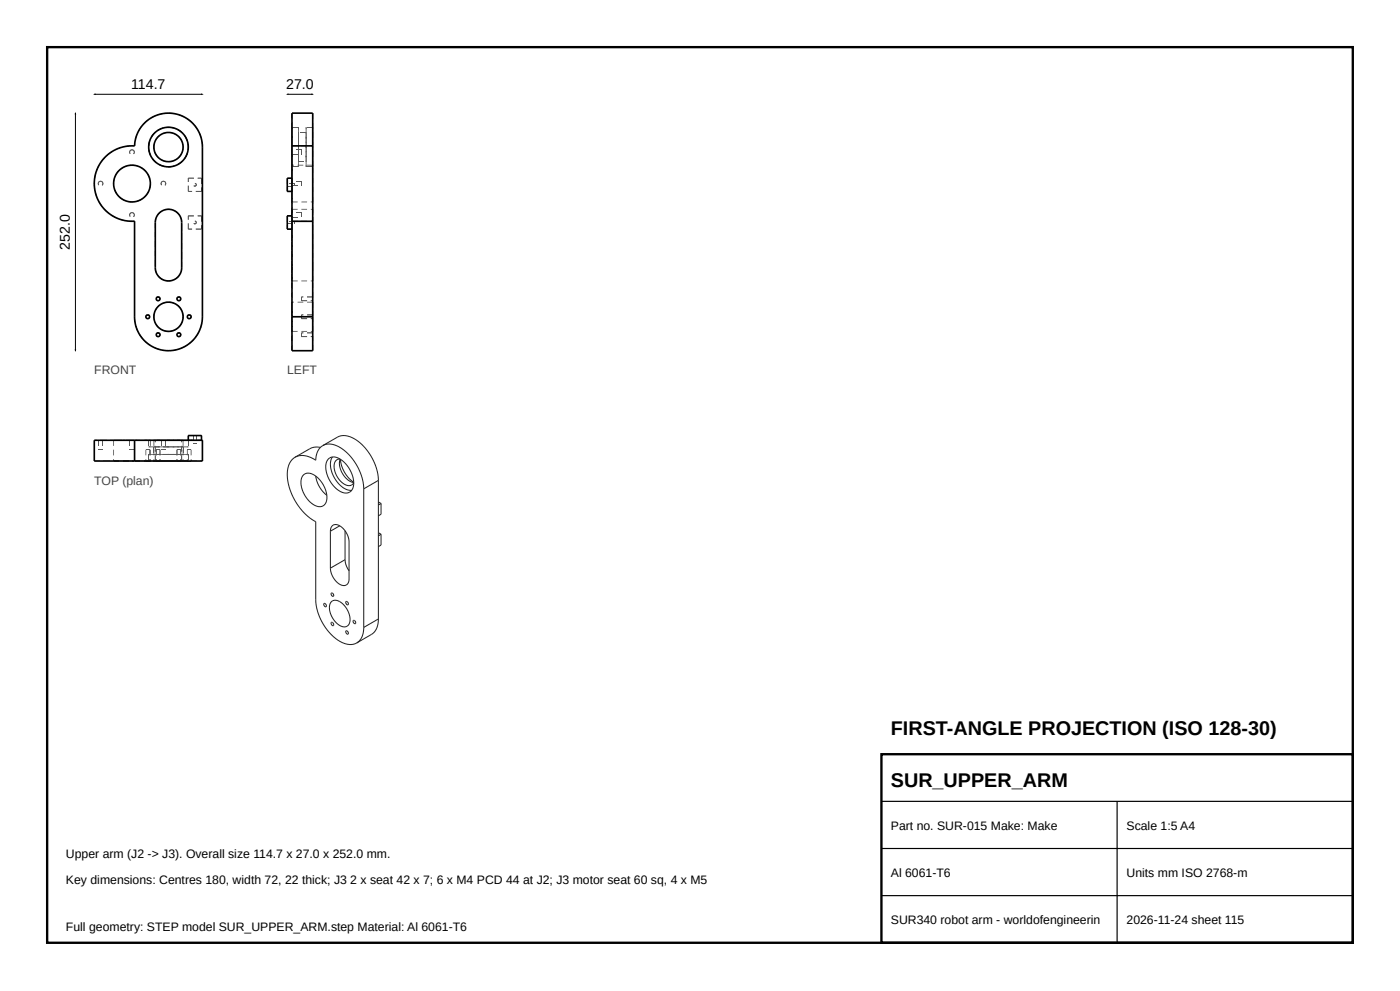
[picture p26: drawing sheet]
<svg xmlns="http://www.w3.org/2000/svg" width="297mm" height="210mm" viewBox="0 0 297 210" stroke-linecap="round" stroke-linejoin="round" font-family="sans-serif">
<defs><g id="words">
<g font-size="4.2">
<text x="189" y="156">FIRST-ANGLE PROJECTION (ISO 128-30)</text>
<text x="189" y="167">SUR_UPPER_ARM</text>
</g>
<g font-size="3">
<text x="27.8" y="18.8">114.7</text>
<text x="60.7" y="18.8">27.0</text>
<text x="14.8" y="53" transform="rotate(-90 14.8 53)">252.0</text>
</g>
<g font-size="2.6" fill="#444">
<text x="20" y="79.4">FRONT</text>
<text x="60.9" y="79.4">LEFT</text>
<text x="20" y="102.8">TOP (plan)</text>
</g>
<g font-size="2.6">
<text x="189" y="176">Part no. SUR-015 Make: Make</text>
<text x="239" y="176">Scale 1:5 A4</text>
<text x="14" y="182">Upper arm (J2 -&gt; J3). Overall size 114.7 x 27.0 x 252.0 mm.</text>
<text x="189" y="186">Al 6061-T6</text>
<text x="239" y="186">Units mm ISO 2768-m</text>
<text x="14" y="187.5">Key dimensions: Centres 180, width 72, 22 thick; J3</text>
<text x="74.3" y="187.5">2 x seat 42 x 7; 6 x M4 PCD 44 at J2; J3 motor seat 60 sq, 4 x M5</text>
<text x="14" y="197.5">Full geometry: STEP model SUR_UPPER_ARM.step Material: Al 6061-T6</text>
<text x="189" y="196">SUR340 robot arm - worldofengineerin</text>
<text x="239" y="196">2026-11-24 sheet 115</text>
</g>
</g></defs>
<path d="M10 10h277v190h-277zM187 160h100v40h-100z" fill="none" stroke="#000" stroke-width=".5"/>
<path d="M187 170h100M187 180h100M237 170v30M187 190h100" fill="none" stroke="#000" stroke-width=".25"/>
<g fill="#555">
<path d="M41.4 38.8a.39 .39 0 0 1 .3 .6 .39 .39 0 0 1-.6 .1l.1-.2 .2 .2 .2-.2v-.3h-.3z"/>
<path d="M41.4 46.8a.39 .39 0 0 1 .3 .6 .39 .39 0 0 1-.6 .1l.1-.2 .2 .2 .2-.2v-.3h-.3z"/>
<path d="M42.9 66h.1v1.2h-.1zM42.9 64h.1v1.2h-.1zM42.9 62h.1v1.2h-.1zM42.9 60h.1v1.2h-.1zM42.9 58h.1v1.2h-.1zM42.9 56h.1v1.2h-.1zM42.9 54h.1v1.2h-.1zM42.9 52h.1v1.2h-.1zM42.9 50h.1v1.2h-.1zM42.9 48h.1v1.2h-.1zM42.9 46h.1v1.2h-.1zM42.9 44h.1v1.2h-.1zM42.9 42h.1v1.2h-.1zM42.9 40h.1v1.2h-.1zM42.9 38h.1v1.2h-.1zM42.9 36h.1v1.2h-.1zM42.9 34h.1v1.2h-.1zM42.9 32h.1v1.2h-.1z"/>
<path d="M28.5 67.2h.1v.5l.1 .7h-.1zM28.7 69.2l.2-.1 .2 .9 .2 .3h-.1zM29.6 71l.1-.1 .3 .7 .4 .3-.1 .1zM31 72.5l.4 .4 .5 .3-.1 .1-1-.7zM32.6 73.6l.4 .2 .7 .2-.1 .2-1.1-.5zM34.5 74.2l.8 .2 .3-.1v.2l-1.2-.1zM36.4 74.3h.7l.5-.2v.1l-1.2 .3zM38.3 73.8l.6-.1 .5-.4 .1 .1-1.1 .6zM40.1 72.8l.4-.2 .4-.5 .2 .1-.9 .8zM42.1 70.4l.1 .1-.6 1.1-.2-.1 .3-.3zM42.7 68.6h.2l-.3 1.2-.2-.1 .3-.6zM42.9 67.2h.1v.6h-.2z"/>
<path d="M42.8 30h.1l.1 1.2h-.1v-.5zM42.2 28.1h.1l.5 1.1-.2 .1v-.4zM41.1 26.5l.1-.1 .7 1-.1 .1-.4-.7zM39.7 25.1l.9 .7-.1 .1-.4-.5-.5-.2zM37.8 24.2l1.2 .5-.1 .1-.5-.3-.6-.1zM35.9 23.9l1.2 .1-.1 .2-.4-.2-.7 .1zM33.9 24.2l1.1-.3 .1 .2h-.4l-.8 .2zM32 24.9l1.1-.5v.2l-.7 .2-.3 .3zM30.5 26.2l.8-.8 .1 .1-.5 .4-.3 .4zM29.9 26.8l.1 .1-.3 .5-.3 .6-.1-.1zM28.9 28.6l.2 .1-.2 .4-.1 .7h-.2zM28.5 30.6h.2l-.1 .4h-.1z"/>
<path d="M28.5 46.9h.1v1.2h-.1zM28.5 48.9h.1v1.2h-.1zM28.5 50.9h.1v1.2h-.1zM28.5 52.9h.1v1.2h-.1zM28.5 54.9h.1v1.2h-.1zM28.5 56.9h.1v1.2h-.1zM28.5 58.9h.1v1.2h-.1zM28.5 60.9h.1v1.2h-.1zM28.5 62.9h.1v1.2h-.1zM28.5 64.9h.1v1.2h-.1zM28.5 66.9h.1v.3h-.1z"/>
<path d="M27.4 46.8l.6 .1 .5-.1v.2h-1.2zM25.4 46.4l.6 .3h.6l-.1 .2-1.1-.3zM23.7 45.5l.5 .5 .5 .1-.1 .2-1-.6zM22 44.4l.2-.1 .3 .5 .5 .3-.1 .1zM20.9 42.7h.1l.3 .5 .4 .5-.2 .1zM20.1 40.9l.2-.1 .1 .6 .3 .5-.2 .1zM19.9 38.8l.2 .1-.1 .5 .2 .6-.2 .1zM20.2 36.8l.2 .1-.3 .5v.7l-.1-.1zM21 35l.1 .1-.3 .4-.2 .6h-.2zM22.1 33.4l.2 .1-.4 .3-.4 .6-.1-.1zM22.7 32.8l1-.7 .1 .1-.5 .3-.4 .4zM24.4 31.7l1.1-.5 .1 .2-.5 .1-.6 .4zM26.3 31l1.2-.1v.1h-.5l-.6 .2zM28.3 30.9h.3l-.1 .2-.2-.1z"/>
<path d="M21.3 38.4a.59 .59 0 0 1 .6 .3 .59 .59 0 0 1-.2 .7l-.1-.2h.2v-.4l-.2-.3h-.3zM20.9 38.5l.4-.1v.1h-.2l-.2 .3v.4h.1l-.1 .1-.2-.4z"/>
<path d="M28 31.7a.59 .59 0 0 1 .6 .4 .59 .59 0 0 1-.2 .6l-.1-.1 .2-.1v-.4l-.3-.3-.2 .1zM27.6 31.8l.4-.1v.2l-.2-.1-.3 .3v.4h.2l-.1 .2-.2-.5z"/>
<path d="M28 35l1.2 .1v.2l-.5-.2h-.7zM30 35.5l.9 .7-.1 .1-.5-.5-.4-.2zM31.3 37l.1-.1 .5 1.1-.2 .1-.1-.7zM31.8 38.8h.2l-.2 1.2h-.1l.2-.5zM31.4 40.7l.1 .1-.7 1-.1-.2 .4-.2zM29 42.6l.7-.1 .4-.4 .1 .2-1.1 .5zM27.1 42.6l.6 .2 .5-.1 .1 .2-1.3-.1zM25.4 41.7l.3 .4 .6 .3v.1l-.9-.6-.1-.1zM24.2 40.1h.2l.2 .7 .3 .3-.2 .1zM24.1 38.1h.2l-.2 .7 .1 .5h-.2zM25 36.3l.2 .1-.5 .4-.2 .6-.1-.1zM25.6 35.7l1.1-.5 .1 .1-.5 .1-.6 .5zM27.5 35h.5v.1l-.5 .1z"/>
<path d="M28 45a.59 .59 0 0 1 .6 .4 .59 .59 0 0 1-.2 .6l-.1-.1 .2-.1v-.3l-.3-.3h-.2zM27.6 45.2l.4-.2v.2h-.2l-.3 .3v.3l.2 .1-.1 .1-.2-.4z"/>
<path d="M35.7 26.9l1.3 .2-.1 .2-.4-.2h-.8zM37.7 27.4l1 .7-.1 .1-.4-.4-.6-.3zM39.1 28.8l.2-.1 .5 1.1-.2 .1v-.5zM39.8 30.6h.2v1.2h-.2l.1-.6zM39.6 32.6l.2 .1-.6 1-.1-.1 .5-.6zM37.6 34.9l.6-.3 .4-.4 .1 .1-1 .7zM35.7 35.3h.8l.4-.2v.2l-1.2 .2zM33.9 34.8l.4 .3 .7 .1-.1 .2-1.1-.4zM32.2 33.7l.2-.1 .4 .6 .4 .2-.1 .2zM31.5 31.8h.2v.5l.3 .6-.2 .1zM31.7 29.8h.2l-.3 .7v.5h-.1zM32.7 28.2h.2l-.4 .3-.3 .6-.2-.1zM33.4 27.6l1.2-.5v.2l-.6 .1-.5 .3zM35.4 26.9h.3v.2h-.3z"/>
<path d="M34.7 38.4a.59 .59 0 0 1 .5 .3 .59 .59 0 0 1-.1 .7l-.2-.2h.2v-.4l-.2-.3h-.2zM34.3 38.5l.4-.1v.1h-.3l-.2 .3v.4h.2l-.2 .1-.1-.4z"/>
<path d="M39.9 39.4h.1v1.2h-.1zM39.9 37.8h.1v.8h-.1z"/>
<path d="M41.5 40.5h1.2v.2h-1.2zM39.9 40.5h.8v.2h-.8z"/>
<path d="M42.7 37.8h.1v1.2h-.1zM42.7 39.8h.1v.8h-.1z"/>
<path d="M39.9 37.7h1.2v.2h-1.2zM41.9 37.7h.8v.2h-.8z"/>
<path d="M39.9 47.4h.1v1.2h-.1zM39.9 45.8h.1v.8h-.1z"/>
<path d="M41.5 48.5h1.2v.2h-1.2zM39.9 48.5h.8v.2h-.8z"/>
<path d="M39.9 45.7h1.2v.2h-1.2zM41.9 45.7h.8v.2h-.8z"/>
<path d="M42.7 45.8h.1v1.2h-.1zM42.7 47.8h.1v.8h-.1z"/>
<path d="M38.5 55.6h.1v1.2h-.1zM38.5 53.6h.1v1.2h-.1zM38.5 51.6h.1v1.2h-.1zM38.5 49.6h.1v1.2h-.1zM38.5 47.6h.1v1.2h-.1z"/>
<path d="M32.9 56.8h.1v.6l.3 .5-.2 .1zM33.6 58.7l.1-.1 .4 .5 .5 .2-.1 .1zM35.4 59.5l.6 .1 .5-.2 .1 .2-1.2 .1zM38 58.3l.2 .1-.1 .1-.8 .7-.1-.1 .6-.4zM38.5 56.8h.1l-.1 .8h-.2l.2-.5z"/>
<path d="M38.2 46.1l.2-.1 .1 .3 .1 .9h-.1v-.6zM36.9 44.6l1 .7-.1 .1-.4-.5-.5-.2zM34.9 44.4l1.3-.1-.1 .2-.6-.1-.5 .2zM33.6 45.3l.6-.5 .1 .1-.6 .4-.2 .4-.2-.1zM33 46.4h.1l-.1 .5v.3h-.1z"/>
<path d="M32.9 47.2h.1v1.2h-.1zM32.9 49.2h.1v1.2h-.1zM32.9 51.2h.1v1.2h-.1zM32.9 53.2h.1v1.2h-.1zM32.9 55.2h.1v1.2h-.1z"/>
<path d="M35.7 64l1.2 .2v.2l-.5-.2h-.7zM37.7 64.7l.8 .9-.2 .1-.3-.6-.4-.3zM38.6 66.4h.2l.1 1.1h-.2l.1-.5zM38.6 68.3h.1l-.1 .3-.5 .8-.2-.1 .5-.5zM36.3 70.2l.7-.2 .3-.3 .1 .2-1 .4zM34.4 69.9l.4 .3h.7v.2l-1-.3-.2-.1zM32.9 68.6l.1-.1 .3 .6 .4 .3-.1 .2zM32.6 66.6h.2l-.2 .8 .2 .4h-.2zM33.4 65l.2-.2 .1 .2-.4 .3-.3 .6-.1-.1zM34.3 64.4l1.2-.4v.2h-.7l-.4 .3z"/>
<path d="M31.4 66.7a.49 .49 0 0 1 .4 .5 .49 .49 0 0 1-.4 .5v-.2h.2l.1-.3-.1-.3h-.3zM31 66.9l.3-.2 .1 .2h-.3v.2l-.2-.1z"/>
<path d="M35.7 26.9l1.3 .2-.1 .2-.4-.2h-.8zM37.7 27.4l1 .7-.1 .1-.4-.4-.6-.3zM39.1 28.8l.2-.1 .5 1.1-.2 .1v-.5zM39.8 30.6h.2v1.2h-.2l.1-.6zM39.6 32.6l.2 .1-.6 1-.1-.1 .5-.6zM37.6 34.9l.6-.3 .4-.4 .1 .1-1 .7zM35.7 35.3h.8l.4-.2v.2l-1.2 .2zM33.9 34.8l.4 .3 .7 .1-.1 .2-1.1-.4zM32.2 33.7l.2-.1 .4 .6 .4 .2-.1 .2zM31.5 31.8h.2v.5l.3 .6-.2 .1zM31.7 29.8h.2l-.3 .7v.5h-.1zM32.7 28.2h.2l-.4 .3-.3 .6-.2-.1zM33.4 27.6l1.2-.5v.2l-.6 .1-.5 .3zM35.4 26.9h.3v.2h-.3z"/>
<path d="M33.6 62.9a.49 .49 0 0 1 .4 .5 .49 .49 0 0 1-.4 .5v-.2h.2l.1-.3-.1-.3h-.3zM33.2 63.1l.3-.2 .1 .2-.3-.1v.3l-.2-.1z"/>
<path d="M33.6 70.5a.49 .49 0 0 1 .4 .5 .49 .49 0 0 1-.4 .5v-.2h.2l.1-.3-.1-.3h-.3zM33.2 70.7l.3-.2 .1 .2h-.3v.2h-.2z"/>
<path d="M38 62.9a.49 .49 0 0 1 .4 .5 .49 .49 0 0 1-.4 .5v-.2h.2l.1-.3-.1-.3h-.3zM37.6 63.1l.3-.2 .1 .2-.3-.1v.3l-.2-.1z"/>
<path d="M38 70.5a.49 .49 0 0 1 .4 .5 .49 .49 0 0 1-.4 .5v-.2h.2l.1-.3-.1-.3h-.3zM37.6 70.7l.3-.2 .1 .2h-.3v.2h-.2z"/>
<path d="M40.2 66.7a.49 .49 0 0 1 .4 .5 .49 .49 0 0 1-.4 .5v-.2h.2l.1-.3-.1-.3h-.3zM39.8 66.9l.3-.2 .1 .2h-.3v.2l-.2-.1z"/>
<path d="M21.3 38.4a.59 .59 0 0 1 .6 .3 .59 .59 0 0 1-.2 .7l-.1-.2h.2v-.4l-.2-.3h-.3zM20.9 38.5l.4-.1v.1h-.2l-.2 .3v.4h.1l-.1 .1-.2-.4z"/>
<path d="M28 31.7a.59 .59 0 0 1 .6 .4 .59 .59 0 0 1-.2 .6l-.1-.1 .2-.1v-.4l-.3-.3-.2 .1zM27.6 31.8l.4-.1v.2l-.2-.1-.3 .3v.4h.2l-.1 .2-.2-.5z"/>
<path d="M28 45a.59 .59 0 0 1 .6 .4 .59 .59 0 0 1-.2 .6l-.1-.1 .2-.1v-.3l-.3-.3h-.2zM27.6 45.2l.4-.2v.2h-.2l-.3 .3v.3l.2 .1-.1 .1-.2-.4z"/>
<path d="M35.7 26.9l1.3 .2-.1 .2-.4-.2h-.8zM37.7 27.4l1 .7-.1 .1-.4-.4-.6-.3zM39.1 28.8l.2-.1 .5 1.1-.2 .1v-.5zM39.8 30.6h.2v1.2h-.2l.1-.6zM39.6 32.6l.2 .1-.6 1-.1-.1 .5-.6zM37.6 34.9l.6-.3 .4-.4 .1 .1-1 .7zM35.7 35.3h.8l.4-.2v.2l-1.2 .2zM33.9 34.8l.4 .3 .7 .1-.1 .2-1.1-.4zM32.2 33.7l.2-.1 .4 .6 .4 .2-.1 .2zM31.5 31.8h.2v.5l.3 .6-.2 .1zM31.7 29.8h.2l-.3 .7v.5h-.1zM32.7 28.2h.2l-.4 .3-.3 .6-.2-.1zM33.4 27.6l1.2-.5v.2l-.6 .1-.5 .3zM35.4 26.9h.3v.2h-.3z"/>
<path d="M34.7 38.4a.59 .59 0 0 1 .5 .3 .59 .59 0 0 1-.1 .7l-.2-.2h.2v-.4l-.2-.3h-.2zM34.3 38.5l.4-.1v.1h-.3l-.2 .3v.4h.2l-.2 .1-.1-.4z"/>
<path d="M39.9 39.4h.1v1.2h-.1zM39.9 37.8h.1v.8h-.1z"/>
<path d="M41.5 40.5h1.2v.2h-1.2zM39.9 40.5h.8v.2h-.8z"/>
<path d="M42.7 37.8h.1v1.2h-.1zM42.7 39.8h.1v.8h-.1z"/>
<path d="M39.9 37.7h1.2v.2h-1.2zM41.9 37.7h.8v.2h-.8z"/>
<path d="M39.9 47.4h.1v1.2h-.1zM39.9 45.8h.1v.8h-.1z"/>
<path d="M41.5 48.5h1.2v.2h-1.2zM39.9 48.5h.8v.2h-.8z"/>
<path d="M39.9 45.7h1.2v.2h-1.2zM41.9 45.7h.8v.2h-.8z"/>
<path d="M42.7 45.8h.1v1.2h-.1zM42.7 47.8h.1v.8h-.1z"/>
<path d="M34.5 28.2l1.2-.2v.2h-.6l-.5 .2zM33.4 29l.4-.3 .1 .1-.4 .3-.3 .6-.2-.1zM32.7 30.3l.2 .1-.3 .6 .2 .5h-.2zM32.8 32.3h.1l.2 .5 .5 .5-.2 .1zM34.1 33.7l.4 .3 .7 .2v.1l-1-.3-.1-.1zM36 34.2h.7l.4-.3 .1 .1-1.1 .4zM38.4 32.5l.2 .1-.7 1-.1-.2 .4-.3zM38.7 30.6h.2v.1v1.1h-.2l.1-.4zM37.9 28.8l.7 1-.1 .1-.3-.6-.4-.3zM36 28l1.2 .4-.1 .1-.4-.3h-.7z"/>
</g>
<g fill="none" stroke="#000" stroke-width=".35">
<path d="M22.2 33.4a8 8 0 0 1 6.3-2.4 7.2 7.2 0 0 1 7.4-7 7.2 7.2 0 0 1 7 7.2v36a7.2 7.2 0 0 1-7.2 7.2 7.2 7.2 0 0 1-7.2-7.2v-20.3a8 8 0 0 1-7.7-4.5 8 8 0 0 1 1.4-9zM33.7 45.3a2.8 2.8 0 0 1 3-.7 2.8 2.8 0 0 1 1.8 2.6v9.6a2.8 2.8 0 0 1-2.8 2.8 2.8 2.8 0 0 1-2.8-2.8l.1-9.9 .2-.8z"/>
<circle cx="28" cy="38.9" r="3.9"/>
<circle cx="35.7" cy="31.2" r="4.2"/>
<circle cx="35.7" cy="31.2" r="3.1"/>
<circle cx="31.3" cy="67.2" r=".4"/>
<circle cx="33.5" cy="63.4" r=".4"/>
<circle cx="33.5" cy="71" r=".4"/>
<circle cx="35.7" cy="67.2" r="3.1"/>
<circle cx="37.9" cy="63.4" r=".4"/>
<circle cx="37.9" cy="71" r=".4"/>
<circle cx="40.1" cy="67.2" r=".4"/>
</g>
<g fill="#555">
<path d="M31.3 97.7h.4v.2h-.4z"/>
<path d="M30.9 97.7h.8v.2h-.8z"/>
<path d="M30.9 97.7h.4v.2h-.4z"/>
<path d="M33.5 97.7h.4v.2h-.4z"/>
<path d="M33.1 97.7h.8v.2h-.8z"/>
<path d="M33.1 97.7h.4v.2h-.4z"/>
<path d="M37.9 97.7h.4v.2h-.4z"/>
<path d="M37.5 97.7h.8v.2h-.8z"/>
<path d="M37.5 97.7h.4v.2h-.4z"/>
<path d="M40.1 97.7h.4v.2h-.4z"/>
<path d="M39.7 97.7h.8v.2h-.8z"/>
<path d="M39.7 97.7h.4v.2h-.4z"/>
<path d="M21.3 93.3h.5v.2h-.5z"/>
<path d="M20.8 93.3h1v.2h-1z"/>
<path d="M20.8 93.3h.5v.2h-.5z"/>
<path d="M28 93.3h.5v.2h-.5z"/>
<path d="M27.5 93.3h1v.2h-1z"/>
<path d="M27.5 93.3h.5v.2h-.5z"/>
<path d="M34.7 93.3h.5v.2h-.5z"/>
<path d="M34.2 93.3h1v.2h-1z"/>
<path d="M34.2 93.3h.5v.2h-.5z"/>
<path d="M31.3 95.3h.4v.2h-.4z"/>
<path d="M30.9 95.3h.8v.2h-.8z"/>
<path d="M30.9 95.3h.4v.2h-.4z"/>
<path d="M33.5 95.3h.4v.2h-.4z"/>
<path d="M33.1 95.3h.8v.2h-.8z"/>
<path d="M33.1 95.3h.4v.2h-.4z"/>
<path d="M37.9 95.3h.4v.2h-.4z"/>
<path d="M37.5 95.3h.8v.2h-.8z"/>
<path d="M37.5 95.3h.4v.2h-.4z"/>
<path d="M40.1 95.3h.4v.2h-.4z"/>
<path d="M39.7 95.3h.8v.2h-.8z"/>
<path d="M39.7 95.3h.4v.2h-.4z"/>
<path d="M21.3 95.3h.5v.2h-.5z"/>
<path d="M20.8 95.3h1v.2h-1z"/>
<path d="M20.8 95.3h.5v.2h-.5z"/>
<path d="M28 95.3h.5v.2h-.5z"/>
<path d="M27.5 95.3h1v.2h-1z"/>
<path d="M27.5 95.3h.5v.2h-.5z"/>
<path d="M34.7 95.3h.5v.2h-.5z"/>
<path d="M34.2 95.3h1v.2h-1z"/>
<path d="M34.2 95.3h.5v.2h-.5z"/>
<path d="M39.9 92.4h.1v1h-.1z"/>
<path d="M42.7 92.4h.1v1h-.1z"/>
<path d="M41.3 92.3h.3v.2h-.3z"/>
<path d="M41 92.3h.6v.2h-.6z"/>
<path d="M41 92.3h.3v.2h-.3z"/>
<path d="M41.3 93.9h.3v.2h-.3z"/>
<path d="M41 93.9h.6v.2h-.6z"/>
<path d="M41 93.9h.3v.2h-.3z"/>
<path d="M31.5 96.4h.1v1.2h-.1z"/>
<path d="M39.9 96.4h.1v1.2h-.1z"/>
<path d="M20.7 93.4h.2v1.2h-.2z"/>
<path d="M21.7 93.4h.2v1.2h-.2z"/>
<path d="M27.4 93.4h.2v1.2h-.2z"/>
<path d="M28.4 93.4h.2v1.2h-.2z"/>
<path d="M31.5 93.4h.1v1.2h-.1z"/>
<path d="M39.9 93.4h.1v1.2h-.1z"/>
<path d="M34.1 93.4h.2v1.2h-.2z"/>
<path d="M35.1 93.4h.2v1.2h-.2z"/>
<path d="M32.6 94.8h.1v1.2h-.1z"/>
<path d="M38.8 94.8h.1v1.2h-.1z"/>
<path d="M41 92.4h.1v1.2h-.1z"/>
<path d="M41.6 92.4h.1v1.2h-.1z"/>
<path d="M42.9 96.6h.1v1.2h-.1zM42.9 94.6h.1v1.2h-.1zM42.9 93.4h.1v.4h-.1z"/>
<path d="M28.5 96.6h.1v1.2h-.1zM28.5 94.6h.1v1.2h-.1zM28.5 93.4h.1v.4h-.1z"/>
<path d="M28.5 97.7h1.2v.2h-1.2zM30.5 97.7h1.2v.2h-1.2zM32.5 97.7h1.2v.2h-1.2zM34.5 97.7h1.2v.2h-1.2zM36.5 97.7h1.2v.2h-1.2zM38.5 97.7h1.2v.2h-1.2zM40.5 97.7h1.2v.2h-1.2zM42.5 97.7h.4v.2h-.4z"/>
<path d="M28.5 93.3h1.2v.2h-1.2zM30.5 93.3h1.2v.2h-1.2zM32.5 93.3h1.2v.2h-1.2zM34.5 93.3h1.2v.2h-1.2zM36.5 93.3h1.2v.2h-1.2zM38.5 93.3h1.2v.2h-1.2zM40.5 93.3h1.2v.2h-1.2zM42.5 93.3h.4v.2h-.4z"/>
<path d="M20 97.7h1.2v.2h-1.2zM22 97.7h1.2v.2h-1.2zM24 97.7h1.2v.2h-1.2zM26 97.7h1.2v.2h-1.2zM28 97.7h.5v.2h-.5z"/>
<path d="M28 97.7h1.2v.2h-1.2zM30 97.7h1.2v.2h-1.2z"/>
<path d="M30.7 97.7h1.2v.2h-1.2zM28.7 97.7h1.2v.2h-1.2zM26.7 97.7h1.2v.2h-1.2zM24.7 97.7h1.2v.2h-1.2z"/>
<path d="M24.1 97.7h1.2v.2h-1.2zM26.1 97.7h1.2v.2h-1.2z"/>
<path d="M35.7 97.7h1.2v.2h-1.2zM37.7 97.7h1.2v.2h-1.2zM39.7 97.7h.2v.2h-.2z"/>
<path d="M38.7 97.7h1.2v.2h-1.2zM36.7 97.7h1.2v.2h-1.2zM34.7 97.7h1.2v.2h-1.2zM32.7 97.7h1.2v.2h-1.2zM31.5 97.7h.4v.2h-.4z"/>
<path d="M31.5 97.7h1.2v.2h-1.2zM33.5 97.7h1.2v.2h-1.2zM35.5 97.7h.2v.2h-.2z"/>
<path d="M32.9 97.7h1.2v.2h-1.2zM34.9 97.7h1.2v.2h-1.2zM36.9 97.7h1.2v.2h-1.2z"/>
<path d="M37.3 97.7h1.2v.2h-1.2zM35.3 97.7h1.2v.2h-1.2zM33.3 97.7h1.2v.2h-1.2z"/>
<path d="M35.7 97.7h1.2v.2h-1.2zM37.7 97.7h1.1v.2h-1.1z"/>
<path d="M37.6 97.7h1.2v.2h-1.2zM35.6 97.7h1.2v.2h-1.2zM33.6 97.7h1.2v.2h-1.2zM32.6 97.7h.2v.2h-.2z"/>
<path d="M32.6 97.7h1.2v.2h-1.2zM34.6 97.7h1.1v.2h-1.1z"/>
<path d="M27.3 93.3h1.2v.2h-1.2zM25.3 93.3h1.2v.2h-1.2zM23.3 93.3h1.2v.2h-1.2zM21.3 93.3h1.2v.2h-1.2zM20 93.3h.5v.2h-.5z"/>
<path d="M28 93.3h1.2v.2h-1.2zM30 93.3h1.2v.2h-1.2z"/>
<path d="M30.7 93.3h1.2v.2h-1.2zM28.7 93.3h1.2v.2h-1.2zM26.7 93.3h1.2v.2h-1.2zM24.7 93.3h1.2v.2h-1.2z"/>
<path d="M24.1 93.3h1.2v.2h-1.2zM26.1 93.3h1.2v.2h-1.2z"/>
<path d="M35.7 93.3h1.2v.2h-1.2zM37.7 93.3h1.2v.2h-1.2zM39.7 93.3h.2v.2h-.2z"/>
<path d="M38.7 93.3h1.2v.2h-1.2zM36.7 93.3h1.2v.2h-1.2zM34.7 93.3h1.2v.2h-1.2zM32.7 93.3h1.2v.2h-1.2zM31.5 93.3h.4v.2h-.4z"/>
<path d="M31.5 93.3h1.2v.2h-1.2zM33.5 93.3h1.2v.2h-1.2zM35.5 93.3h.2v.2h-.2z"/>
<path d="M41.5 93.3h1.2v.2h-1.2zM39.9 93.3h.8v.2h-.8z"/>
<path d="M39.9 93.3h1.2v.2h-1.2zM41.9 93.3h.8v.2h-.8z"/>
<path d="M41.5 93.3h1.2v.2h-1.2zM39.9 93.3h.8v.2h-.8z"/>
<path d="M39.9 93.3h1.2v.2h-1.2zM41.9 93.3h.8v.2h-.8z"/>
<path d="M32.9 93.3h1.2v.2h-1.2zM34.9 93.3h1.2v.2h-1.2zM36.9 93.3h1.2v.2h-1.2z"/>
<path d="M37.3 93.3h1.2v.2h-1.2zM35.3 93.3h1.2v.2h-1.2zM33.3 93.3h1.2v.2h-1.2z"/>
<path d="M35.7 93.3h1.2v.2h-1.2zM37.7 93.3h1.1v.2h-1.1z"/>
<path d="M37.6 93.3h1.2v.2h-1.2zM35.6 93.3h1.2v.2h-1.2zM33.6 93.3h1.2v.2h-1.2zM32.6 93.3h.2v.2h-.2z"/>
<path d="M32.6 93.3h1.2v.2h-1.2zM34.6 93.3h1.1v.2h-1.1z"/>
<path d="M28.5 93.4h.1v1.2h-.1zM28.5 95.4h.1v1.2h-.1zM28.5 97.4h.1v.4h-.1z"/>
<path d="M35.7 96.3h1.2v.2h-1.2zM37.7 96.3h1.2v.2h-1.2zM39.7 96.3h.2v.2h-.2z"/>
<path d="M38.7 96.3h1.2v.2h-1.2zM36.7 96.3h1.2v.2h-1.2zM34.7 96.3h1.2v.2h-1.2zM32.7 96.3h1.2v.2h-1.2zM31.5 96.3h.4v.2h-.4z"/>
<path d="M31.5 96.3h1.2v.2h-1.2zM33.5 96.3h1.2v.2h-1.2zM35.5 96.3h.2v.2h-.2z"/>
<path d="M38.5 96.6h.1v1.2h-.1zM38.5 94.6h.1v1.2h-.1zM38.5 93.4h.1v.4h-.1z"/>
<path d="M38.5 96.6h.1v1.2h-.1zM38.5 94.6h.1v1.2h-.1zM38.5 93.4h.1v.4h-.1z"/>
<path d="M32.9 96.6h.1v1.2h-.1zM32.9 94.6h.1v1.2h-.1zM32.9 93.4h.1v.4h-.1z"/>
<path d="M32.9 96.6h.1v1.2h-.1zM32.9 94.6h.1v1.2h-.1zM32.9 93.4h.1v.4h-.1z"/>
<path d="M35.7 94.7h1.2v.2h-1.2zM37.7 94.7h1.2v.2h-1.2zM39.7 94.7h.2v.2h-.2z"/>
<path d="M38.7 94.7h1.2v.2h-1.2zM36.7 94.7h1.2v.2h-1.2zM34.7 94.7h1.2v.2h-1.2zM32.7 94.7h1.2v.2h-1.2zM31.5 94.7h.4v.2h-.4z"/>
<path d="M31.5 94.7h1.2v.2h-1.2zM33.5 94.7h1.2v.2h-1.2zM35.5 94.7h.2v.2h-.2z"/>
<path d="M41.5 92.3h1.2v.2h-1.2zM39.9 92.3h.8v.2h-.8z"/>
<path d="M41.5 92.3h1.2v.2h-1.2zM39.9 92.3h.8v.2h-.8z"/>
<path d="M39.9 92.3h1.2v.2h-1.2zM41.9 92.3h.8v.2h-.8z"/>
<path d="M34.5 96.3h1.2v.2h-1.2zM32.6 96.3h1.1v.2h-1.1z"/>
<path d="M32.6 96.3h1.2v.2h-1.2zM34.6 96.3h1.2v.2h-1.2zM36.6 96.3h1.2v.2h-1.2zM38.6 96.3h.2v.2h-.2z"/>
<path d="M37.6 96.3h1.2v.2h-1.2zM35.7 96.3h1.1v.2h-1.1z"/>
<path d="M34.5 94.7h1.2v.2h-1.2zM32.6 94.7h1.1v.2h-1.1z"/>
<path d="M32.6 94.7h1.2v.2h-1.2zM34.6 94.7h1.2v.2h-1.2zM36.6 94.7h1.2v.2h-1.2zM38.6 94.7h.2v.2h-.2z"/>
<path d="M37.6 94.7h1.2v.2h-1.2zM35.7 94.7h1.1v.2h-1.1z"/>
<path d="M24 93.4h.2v1.2h-.2zM24 95.4h.2v1.2h-.2zM24 97.4h.2v.4h-.2z"/>
<path d="M31.8 93.4h.2v1.2h-.2zM31.8 95.4h.2v1.2h-.2zM31.8 97.4h.2v.4h-.2z"/>
<path d="M30.9 95.4h.1v1.2h-.1zM30.9 97.4h.1v.4h-.1z"/>
<path d="M31.7 95.4h.1v1.2h-.1zM31.7 97.4h.1v.4h-.1z"/>
<path d="M33.1 95.4h.1v1.2h-.1zM33.1 97.4h.1v.4h-.1z"/>
<path d="M33.9 95.4h.1v1.2h-.1zM33.9 97.4h.1v.4h-.1z"/>
<path d="M33.1 95.4h.1v1.2h-.1zM33.1 97.4h.1v.4h-.1z"/>
<path d="M33.9 95.4h.1v1.2h-.1zM33.9 97.4h.1v.4h-.1z"/>
<path d="M32.6 93.4h.1v1.2h-.1zM32.6 95.4h.1v1.2h-.1zM32.6 97.4h.1v.4h-.1z"/>
<path d="M38.8 93.4h.1v1.2h-.1zM38.8 95.4h.1v1.2h-.1zM38.8 97.4h.1v.4h-.1z"/>
<path d="M37.5 95.4h.1v1.2h-.1zM37.5 97.4h.1v.4h-.1z"/>
<path d="M38.3 95.4h.1v1.2h-.1zM38.3 97.4h.1v.4h-.1z"/>
<path d="M37.5 95.4h.1v1.2h-.1zM37.5 97.4h.1v.4h-.1z"/>
<path d="M38.3 95.4h.1v1.2h-.1zM38.3 97.4h.1v.4h-.1z"/>
<path d="M39.7 95.4h.1v1.2h-.1zM39.7 97.4h.1v.4h-.1z"/>
<path d="M40.5 95.4h.1v1.2h-.1zM40.5 97.4h.1v.4h-.1z"/>
</g>
<path d="M28.5 93.4h14.4v4.4h-14.4M28.5 93.4h-8.5v4.4h8.5M28.5 93.4v4.4M39.9 93.4v-1h2.8v1" fill="none" stroke="#000" stroke-width=".35"/>
<g fill="#555">
<path d="M66.3 30.9l.1 .1z"/>
<path d="M61.9 30.9l.1 .1z"/>
<path d="M66.3 46.9h.1z"/>
<path d="M66.3 66.8h.1v.8h-.1z"/>
<path d="M66.3 63h.1v.8h-.1z"/>
<path d="M66.3 70.6h.1v.8h-.1z"/>
<path d="M61.9 46.9h.1z"/>
<path d="M61.9 38.4h.1v1h-.1z"/>
<path d="M61.9 31.8h.1v1h-.1z"/>
<path d="M61.9 45.1h.1v1h-.1z"/>
<path d="M63.9 66.8h.1v.8h-.1z"/>
<path d="M65.1 26.9h1.2v.2h-1.2z"/>
<path d="M63.9 63h.1v.8h-.1z"/>
<path d="M63.9 70.6h.1v.8h-.1z"/>
<path d="M62.7 38.4h1.2v.1h-1.2z"/>
<path d="M63.9 38.4h.1v1h-.1z"/>
<path d="M62.7 31.7h1.2v.2h-1.2z"/>
<path d="M63.9 31.8h.1v1h-.1z"/>
<path d="M62.7 45h1.2v.2h-1.2z"/>
<path d="M63.9 45.1h.1v1h-.1z"/>
<path d="M62.1 26.9h1.2v.2h-1.2z"/>
<path d="M60.9 40.5h1v.2h-1z"/>
<path d="M60.9 37.7h1v.2h-1z"/>
<path d="M60.9 48.5h1v.2h-1z"/>
<path d="M60.9 45.7h1v.2h-1z"/>
<path d="M60.9 38.9h.1v.6h-.1z"/>
<path d="M60.9 46.9h.1v.6h-.1z"/>
<path d="M63.7 28h1.2v.2h-1.2z"/>
<path d="M61.3 38.8h1.2v.2h-1.2z"/>
<path d="M62.5 38.9h.1v.6h-.1z"/>
<path d="M61.3 46.8h1.2v.2h-1.2z"/>
<path d="M62.5 46.9h.1v.6h-.1z"/>
<path d="M64.9 35.3h1.2v.2h-1.2z"/>
<path d="M61.9 39.4h1.2v.1h-1.2z"/>
<path d="M61.9 32.7h1.2v.2h-1.2z"/>
<path d="M61.9 46h1.2v.2h-1.2z"/>
<path d="M61.9 35.3h1.2v.2h-1.2z"/>
<path d="M63.3 34.2h1.2v.2h-1.2z"/>
<path d="M60.9 39.4h1.2v.2h-1.2z"/>
<path d="M60.9 47.4h1.2v.2h-1.2z"/>
<path d="M66.3 66h.1v1.2h-.1zM66.3 64h.1v1.2h-.1zM66.3 62h.1v1.2h-.1zM66.3 60h.1v1.2h-.1zM66.3 58h.1v1.2h-.1zM66.3 56h.1v1.2h-.1zM66.3 54h.1v1.2h-.1zM66.3 52h.1v1.2h-.1zM66.3 50h.1v1.2h-.1zM66.3 48h.1v1.2h-.1zM66.3 46h.1v1.2h-.1zM66.3 44h.1v1.2h-.1zM66.3 42h.1v1.2h-.1zM66.3 40h.1v1.2h-.1zM66.3 38h.1v1.2h-.1zM66.3 36h.1v1.2h-.1zM66.3 34h.1v1.2h-.1zM66.3 32h.1v1.2h-.1z"/>
<path d="M61.9 66h.1v1.2h-.1zM61.9 64h.1v1.2h-.1zM61.9 62h.1v1.2h-.1zM61.9 60h.1v1.2h-.1zM61.9 58h.1v1.2h-.1zM61.9 56h.1v1.2h-.1zM61.9 54h.1v1.2h-.1zM61.9 52h.1v1.2h-.1zM61.9 50h.1v1.2h-.1zM61.9 48h.1v1.2h-.1zM61.9 46h.1v1.2h-.1zM61.9 44h.1v1.2h-.1zM61.9 42h.1v1.2h-.1zM61.9 40h.1v1.2h-.1zM61.9 38h.1v1.2h-.1zM61.9 36h.1v1.2h-.1zM61.9 34h.1v1.2h-.1zM61.9 32h.1v1.2h-.1z"/>
<path d="M66.3 73.2h.1v1.2h-.1zM66.3 71.2h.1v1.2h-.1zM66.3 69.2h.1v1.2h-.1zM66.3 67.2h.1v1.2h-.1z"/>
<path d="M61.9 73.2h.1v1.2h-.1zM61.9 71.2h.1v1.2h-.1zM61.9 69.2h.1v1.2h-.1zM61.9 67.2h.1v1.2h-.1z"/>
<path d="M66.3 30h.1v1.2h-.1zM66.3 28h.1v1.2h-.1zM66.3 26h.1v1.2h-.1zM66.3 24h.1v1.2h-.1z"/>
<path d="M61.9 30.9h1.2v.2h-1.2zM63.9 30.9h1.2v.2h-1.2zM65.9 30.9h.4v.2h-.4z"/>
<path d="M61.9 30h.1v1.2h-.1zM61.9 28h.1v1.2h-.1zM61.9 26h.1v1.2h-.1zM61.9 24h.1v1.2h-.1z"/>
<path d="M66.3 35h.1v1.2h-.1zM66.3 37h.1v1.2h-.1zM66.3 39h.1v1.2h-.1zM66.3 41h.1v1.2h-.1z"/>
<path d="M66.3 41.6h.1v1.2h-.1zM66.3 39.6h.1v1.2h-.1zM66.3 37.6h.1v1.2h-.1zM66.3 35.6h.1v1.2h-.1z"/>
<path d="M66.3 27h.1v1.2h-.1zM66.3 29h.1v1.2h-.1zM66.3 31h.1v1.2h-.1zM66.3 33h.1v1.2h-.1zM66.3 35h.1v.4h-.1z"/>
<path d="M66.3 34.2h.1v1.2h-.1zM66.3 32.2h.1v1.2h-.1zM66.3 30.2h.1v1.2h-.1zM66.3 28.2h.1v1.2h-.1zM66.3 27h.1v.4h-.1z"/>
<path d="M66.3 55.6h.1v1.2h-.1zM66.3 53.6h.1v1.2h-.1zM66.3 51.6h.1v1.2h-.1zM66.3 49.6h.1v1.2h-.1zM66.3 47.6h.1v1.2h-.1z"/>
<path d="M66.3 56.8h.1v1.2h-.1zM66.3 58.8h.1a.54 .54 0 0 1-.1 .8z"/>
<path d="M66.3 58.4h.1v.4a.56 .56 0 0 1-.1 .8zM66.3 56.8h.1v.8h-.1z"/>
<path d="M66.3 46h.1v1.2h-.1zM66.3 44.4a.44 .44 0 0 1 .2 .4 .44 .44 0 0 1-.2 .4z"/>
<path d="M66.3 44.4a.56 .56 0 0 1 .1 .8v.4h-.1zM66.3 46.4h.1v.8h-.1z"/>
<path d="M66.3 47.2h.1v1.2h-.1zM66.3 49.2h.1v1.2h-.1zM66.3 51.2h.1v1.2h-.1zM66.3 53.2h.1v1.2h-.1zM66.3 55.2h.1v1.2h-.1z"/>
<path d="M66.3 64.1h.1v1.2h-.1zM66.3 66.1h.1v1.2h-.1zM66.3 68.1h.1v1.2h-.1zM66.3 70.1h.1v.2h-.1z"/>
<path d="M66.3 69.1h.1v1.2h-.1zM66.3 67.1h.1v1.2h-.1zM66.3 65.1h.1v1.2h-.1zM66.3 64.1h.1v.2h-.1z"/>
<path d="M61.9 35h.1v1.2h-.1zM61.9 37h.1v1.2h-.1zM61.9 39h.1v1.2h-.1zM61.9 41h.1v1.2h-.1z"/>
<path d="M61.9 41.6h.1v1.2h-.1zM61.9 39.6h.1v1.2h-.1zM61.9 37.6h.1v1.2h-.1zM61.9 35.6h.1v1.2h-.1z"/>
<path d="M61.9 27h.1v1.2h-.1zM61.9 29h.1v1.2h-.1zM61.9 31h.1v1.2h-.1zM61.9 33h.1v1.2h-.1zM61.9 35h.1v.4h-.1z"/>
<path d="M61.9 34.2h.1v1.2h-.1zM61.9 32.2h.1v1.2h-.1zM61.9 30.2h.1v1.2h-.1zM61.9 28.2h.1v1.2h-.1zM61.9 27h.1v.4h-.1z"/>
<path d="M61.9 39.4h.1v1.2h-.1zM61.9 37.8h.1v.8h-.1z"/>
<path d="M61.9 37.8h.1v1.2h-.1zM61.9 39.8h.1v.8h-.1z"/>
<path d="M61.9 47.4h.1v1.2h-.1zM61.9 45.8h.1v.8h-.1z"/>
<path d="M61.9 45.8h.1v1.2h-.1zM61.9 47.8h.1v.8h-.1z"/>
<path d="M61.9 55.6h.1v1.2h-.1zM61.9 53.6h.1v1.2h-.1zM61.9 51.6h.1v1.2h-.1zM61.9 49.6h.1v1.2h-.1zM61.9 47.6h.1v1.2h-.1z"/>
<path d="M61.9 56.8h.1v1.2h-.1zM61.9 58.8h.1a.54 .54 0 0 1-.1 .8z"/>
<path d="M61.9 58.4h.1v.4a.56 .56 0 0 1-.1 .8zM61.9 56.8h.1v.8h-.1z"/>
<path d="M61.9 46h.1v1.2h-.1zM61.9 44.4a.44 .44 0 0 1 .2 .4 .44 .44 0 0 1-.2 .4z"/>
<path d="M61.9 44.4a.56 .56 0 0 1 .1 .8v.4h-.1zM61.9 46.4h.1v.8h-.1z"/>
<path d="M61.9 47.2h.1v1.2h-.1zM61.9 49.2h.1v1.2h-.1zM61.9 51.2h.1v1.2h-.1zM61.9 53.2h.1v1.2h-.1zM61.9 55.2h.1v1.2h-.1z"/>
<path d="M61.9 64.1h.1v1.2h-.1zM61.9 66.1h.1v1.2h-.1zM61.9 68.1h.1v1.2h-.1zM61.9 70.1h.1v.2h-.1z"/>
<path d="M61.9 69.1h.1v1.2h-.1zM61.9 67.1h.1v1.2h-.1zM61.9 65.1h.1v1.2h-.1zM61.9 64.1h.1v.2h-.1z"/>
<path d="M61.9 46.8h1.2v.2h-1.2zM63.9 46.8h1.2v.2h-1.2zM65.9 46.8h.4v.2h-.4z"/>
<path d="M65.1 35h1.2v.1h-1.2zM63.1 35h1.2v.1h-1.2zM61.9 35h.4v.1h-.4z"/>
<path d="M65.1 66.7h1.2v.2h-1.2zM63.9 66.7h.4v.2h-.4z"/>
<path d="M64.9 27h.1v1.2h-.1zM64.9 29h.1v1.2h-.1zM64.9 31h.1v1.2h-.1zM64.9 33h.1v1.2h-.1zM64.9 35h.1v.4h-.1z"/>
<path d="M64.9 34.2h.1v1.2h-.1zM64.9 32.2h.1v1.2h-.1zM64.9 30.2h.1v1.2h-.1zM64.9 28.2h.1v1.2h-.1zM64.9 27h.1v.4h-.1z"/>
<path d="M65.1 62.9h1.2v.2h-1.2zM63.9 62.9h.4v.2h-.4z"/>
<path d="M65.1 70.5h1.2v.2h-1.2zM63.9 70.5h.4v.2h-.4z"/>
<path d="M65.1 64h1.2v.2h-1.2zM63.1 64h1.2v.2h-1.2zM61.9 64h.4v.2h-.4z"/>
<path d="M65.1 62.9h1.2v.2h-1.2zM63.9 62.9h.4v.2h-.4z"/>
<path d="M65.1 70.5h1.2v.2h-1.2zM63.9 70.5h.4v.2h-.4z"/>
<path d="M65.1 66.7h1.2v.2h-1.2zM63.9 66.7h.4v.2h-.4z"/>
<path d="M63.3 27h.1v1.2h-.1zM63.3 29h.1v1.2h-.1zM63.3 31h.1v1.2h-.1zM63.3 33h.1v1.2h-.1zM63.3 35h.1v.4h-.1z"/>
<path d="M63.3 34.2h.1v1.2h-.1zM63.3 32.2h.1v1.2h-.1zM63.3 30.2h.1v1.2h-.1zM63.3 28.2h.1v1.2h-.1zM63.3 27h.1v.4h-.1z"/>
<path d="M60.9 37.8h.1v1.2h-.1zM60.9 39.8h.1v.8h-.1z"/>
<path d="M60.9 45.8h.1v1.2h-.1zM60.9 47.8h.1v.8h-.1z"/>
<path d="M64.9 28.1h.1v1.2h-.1zM64.9 30.1h.1v1.2h-.1zM64.9 32.1h.1v1.2h-.1zM64.9 34.1h.1v.2h-.1z"/>
<path d="M64.9 33.1h.1v1.2h-.1zM64.9 31.1h.1v1.2h-.1zM64.9 29.1h.1v1.2h-.1zM64.9 28.1h.1v.2h-.1z"/>
<path d="M63.3 28.1h.1v1.2h-.1zM63.3 30.1h.1v1.2h-.1zM63.3 32.1h.1v1.2h-.1zM63.3 34.1h.1v.2h-.1z"/>
<path d="M63.3 33.1h.1v1.2h-.1zM63.3 31.1h.1v1.2h-.1zM63.3 29.1h.1v1.2h-.1zM63.3 28.1h.1v.2h-.1z"/>
<path d="M61.9 42.8h1.2v.1h-1.2zM63.9 42.8h1.2v.1h-1.2zM65.9 42.8h.4v.1h-.4z"/>
<path d="M63.9 67.5h1.2v.2h-1.2zM65.9 67.5h.4v.2h-.4z"/>
<path d="M61.9 59.5h1.2v.2h-1.2zM63.9 59.5h1.2v.2h-1.2zM65.9 59.5h.4v.2h-.4z"/>
<path d="M61.9 44.3h1.2v.2h-1.2zM63.9 44.3h1.2v.2h-1.2zM65.9 44.3h.4v.2h-.4z"/>
<path d="M63.9 63.7h1.2v.2h-1.2zM65.9 63.7h.4v.2h-.4z"/>
<path d="M63.9 71.3h1.2v.2h-1.2zM65.9 71.3h.4v.2h-.4z"/>
<path d="M61.9 70.2h1.2v.2h-1.2zM63.9 70.2h1.2v.2h-1.2zM65.9 70.2h.4v.2h-.4z"/>
<path d="M63.9 63.7h1.2v.2h-1.2zM65.9 63.7h.4v.2h-.4z"/>
<path d="M63.9 71.3h1.2v.2h-1.2zM65.9 71.3h.4v.2h-.4z"/>
<path d="M63.9 67.5h1.2v.2h-1.2zM65.9 67.5h.4v.2h-.4z"/>
</g>
<path d="M61.9 30.9v-6.9h4.4v6.9M61.9 30.9v16M61.9 37.8h-1v2.8h1M61.9 30.9h4.4M66.3 30.9v16M61.9 46.9v20.3M61.9 45.8h-1v2.8h1M61.9 46.9h4.4M66.3 46.9v20.3M61.9 67.2v7.2h4.4v-7.2M61.9 67.2h4.4" fill="none" stroke="#000" stroke-width=".35"/>
<g fill="none" stroke="#222" stroke-width=".22">
<path d="M62.6 97a4.6 4.6 0 0 0-1.5 5 12.4 12.4 0 0 0 5.9 8.7v16.5a10.9 10.9 0 0 0 6.1 9.3l1.4 .2 1.2-.3M68 94.9a3.2 3.2 0 0 0-2.3 .3l-3.1 1.8M68.5 94.5a3.7 3.7 0 0 1 4.1 .7 11.4 11.4 0 0 1 4.6 8.5M68.5 94.5a3.5 3.5 0 0 0-1.5 3.1 4.2 4.2 0 0 0-4.4-.6M68.5 94.5l3.1-1.8a3.7 3.7 0 0 1 4.1 .7 11.4 11.4 0 0 1 4.6 8.5M69.7 97.3a2.19 2.19 0 0 1 3 .5 5.8 5.8 0 0 1 2.1 5.9 1.87 1.87 0 0 1-3 .3 5.7 5.7 0 0 1-2.4-6.3zM70.5 96.9a4.9 4.9 0 0 0 1 5.4l.5 .5a3.5 3.5 0 0 0 2.6 1.2M72.1 97.4a1.48 1.48 0 0 0-1.2 2 4.2 4.2 0 0 0 3.2 3.6l.5-.1 .4-.5M72.2 97.4a4.3 4.3 0 0 0 2.8 5M72.2 97.4a6.6 6.6 0 0 0 2.8 4.9M64.4 100.8a2 2 0 0 1 2.8 .4 5.4 5.4 0 0 1 1.9 5.5 1.72 1.72 0 0 1-2.8 .2 5.2 5.2 0 0 1-2.1-5.9zM67 101a6.3 6.3 0 0 0 2.3 4.1"/>
<path d="M70.1 112.7a1.28 1.28 0 0 1 .8-1.4 1.28 1.28 0 0 1 1.5 .5 4.4 4.4 0 0 1 1.7 3.2v7.8a1.28 1.28 0 0 1-.8 1.4 1.28 1.28 0 0 1-1.6-.5 4.4 4.4 0 0 1-1.6-3.2M70.1 112.7v7.8M72.1 111.5l-2 1.2M73.2 118.7a4.3 4.3 0 0 0 .9 2.4M73.2 112.6v6.1M73.2 118.7l-3.1 1.8M77.2 103.7v29.4M80.3 101.9v29.4M80.3 106.5l.5 .3M80.3 113l.5 .3M80.3 101.9l-3.1 1.8M80.8 106.8v2.3l-.5 .3"/>
<path d="M80.8 106.8l-.5 .3M80.8 113.3v2.3l-.5 .4M80.8 113.3l-.5 .4M68.7 128a.37 .37 0 0 1 .5 .3 .37 .37 0 0 1-.2 .4l-.3-.3zM70.3 127.7a1.96 1.96 0 0 1 2.7 .7 3.6 3.6 0 0 1 .8 4.3 1.88 1.88 0 0 1-2.6-.7 3.7 3.7 0 0 1-.9-4.3zM70.3 125.8a.37 .37 0 0 1 .4 .2 .37 .37 0 0 1-.1 .5l-.3-.3zM70.3 132.1a.37 .37 0 0 1 .4 .2 .37 .37 0 0 1-.1 .4l-.3-.3zM73.4 127.6a.37 .37 0 0 1 .4 .2 .37 .37 0 0 1-.1 .5l-.3-.3zM73.4 133.9a.37 .37 0 0 1 .4 .2 .37 .37 0 0 1-.1 .4l-.3-.3zM75 131.6a.37 .37 0 0 1 .4 .2 .37 .37 0 0 1-.2 .5l-.2-.3zM77.2 133.1a3.6 3.6 0 0 1-1.5 3.3M80.3 131.3a3.6 3.6 0 0 1-1.5 3.3l-3.1 1.8"/>
<path d="M80.3 131.3l-3.1 1.8"/>
</g>
<path d="M20 20h22.9M60.9 20h5.4M16 24v50.4" fill="none" stroke="#000" stroke-width=".21"/>
<path d="M42.7 19.8l.5 .2-.5 .2zM66.1 19.8l.5 .2-.5 .2zM16 23.7l.2 .6h-.4zM19.7 20l.6-.2v.4zM60.7 20l.5-.2v.4zM15.8 74.1h.4l-.2 .6z" fill="#000"/>
<use href="#words"/>
</svg>
